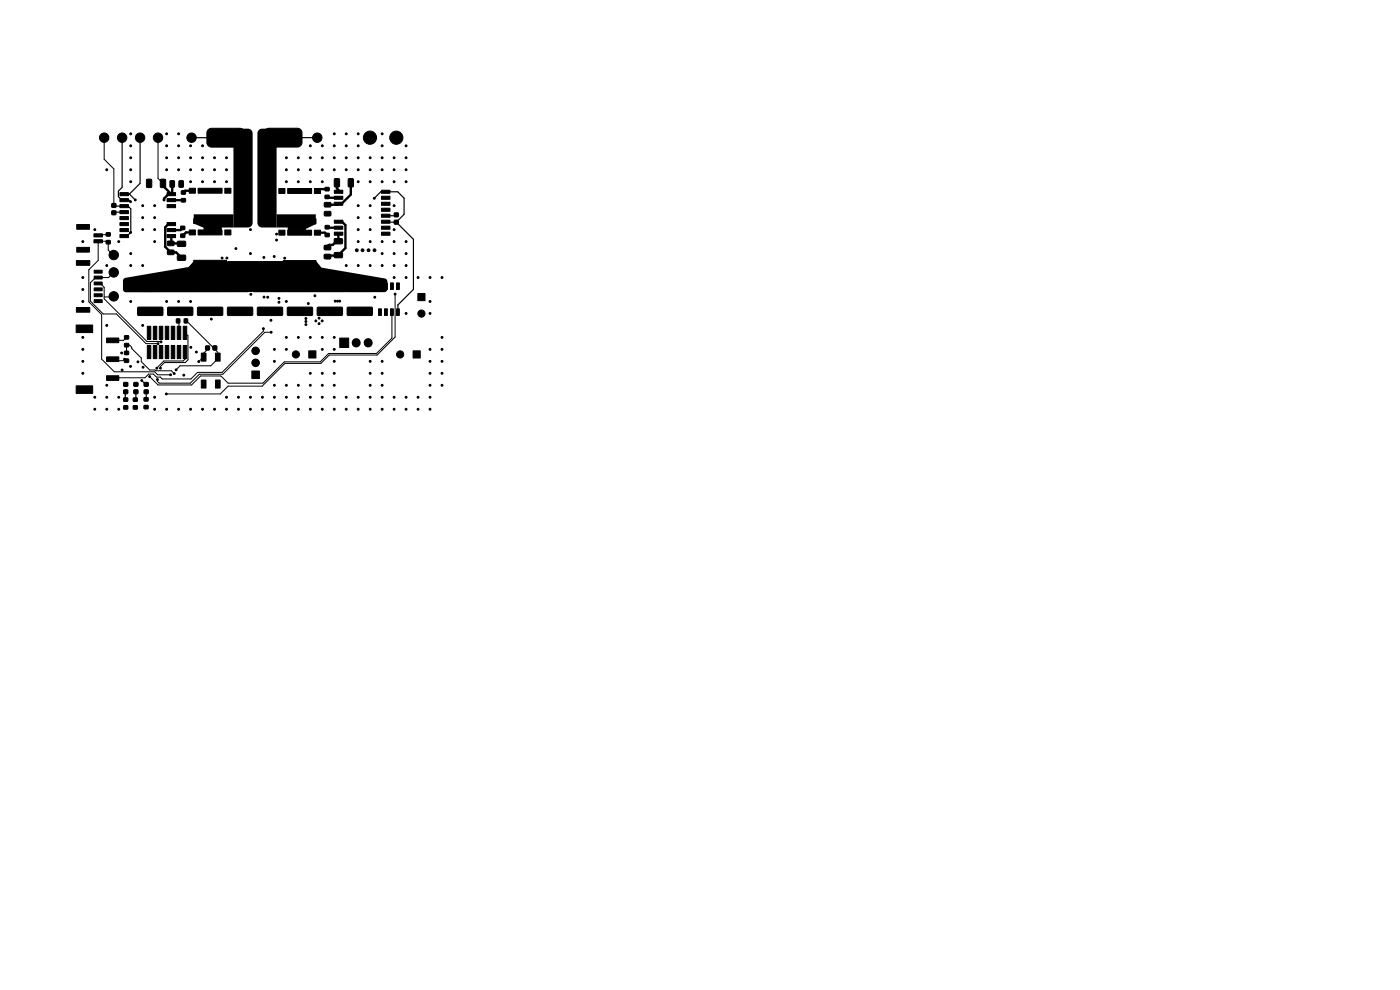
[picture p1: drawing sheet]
<svg xmlns="http://www.w3.org/2000/svg" width="297mm" height="210mm" viewBox="0 0 297 210" stroke-linecap="round" stroke-linejoin="round" font-family="sans-serif">
<g fill="#000" stroke="#000" stroke-width=".21">
<path d="M31.1 38.1l.9-.1 .2 .2v1.4l-.2 .2h-.7l-.2-.2zM34.1 38.1l.8-.1 .2 .2 .1 1.4-.2 .2h-.7l-.3-.2zM36.1 38.4l.7-.1 .2 .2v1l-.1 .2-.6 .1-.2-.2zM38 38.4l.7-.1 .2 .2v1l-.1 .2-.6 .1-.2-.2zM40.1 39.9h1.3v1.1h-1.3zM44.2 27.5l.7-.3h6a1 1 0 0 1 1 1v2a1 1 0 0 1-1 1h-6a1 1 0 0 1-1-1v-2.2zM42 39.9h5.1v1.1h-5.1zM47.7 39.9h1.3v1.1h-1.3zM56.4 27.5l.7-.3h6a1 1 0 0 1 1 1v2a1 1 0 0 1-1 1h-6a1 1 0 0 1-1-1v-2.2zM59.2 40h1.3v1h-1.3zM61 40h5.1v1h-5.1zM66.7 40h1.3v1h-1.3z"/>
<path d="M71 37.9h.8l.2 .1v1.4l-.1 .3h-.8l-.2-.2zM73.9 37.9h.8l.3 .1v1.4l-.2 .3h-.7l-.2-.2zM16.2 55.3h2.9v1h-2.9zM16.3 47.6h2.7v1h-2.7zM16.3 52.5h2.7v1h-2.7zM19.9 50.9h1.8v.6h-1.8zM19.9 49.6h1.8v.7h-1.8zM20 57.3h1.7v.6h-1.7zM20 58.6h1.7v.6h-1.7zM20 59.8h1.7v.6h-1.7zM22.5 51h.9v.7h-.9zM22.5 49.4h.9v.7h-.9z"/>
<path d="M23.7 44.8h.9v.7h-.9zM23.7 43.2h.9v.8h-.9zM25.4 40.9h1.8v.6h-1.8zM25.4 42.1h1.8v.7h-1.8zM25.4 43.4h1.8v.7h-1.8zM25.4 44.7h1.8v.6h-1.8zM25.4 45.9h1.8v.7h-1.8zM25.4 47.2h1.8v.7h-1.8zM25.4 48.5h1.8v.6h-1.8zM25.4 49.8h1.8v.6h-1.8zM35.4 49.8h1.8v.6h-1.8zM35.4 48.5h1.8v.6h-1.8z"/>
<path d="M35.4 47.2h1.8v.7h-1.8zM35.4 43.4h1.8v.7h-1.8zM35.4 42.1h1.8v.7h-1.8zM35.4 40.9h1.8v.6h-1.8zM35.6 53.1l1.2-.1 .1 .3v.6l-.2 .1h-1.1l-.1-.2zM35.6 51.2l1.2-.1 .1 .3v.6l-.2 .1h-1.1l-.1-.2zM37.7 54.2l1.6-.1 .1 .3v.7l-.2 .2-1.4-.1-.2-.2zM37.7 51.2h1.6l.1 .2v.7l-.2 .2h-1.4l-.2-.2zM38.5 42.1h.8v.7h-.8zM38.5 40.5h.8v.7h-.8zM38.3 48h.9v.7h-.9zM38.3 49.7h.9v.6h-.9z"/>
<path d="M40.1 48.8h1.3v1h-1.3zM42 48.8h5.1v1h-5.1zM41.1 55.2h6.9v1.1h-6.9zM41.1 46.4h6.9v1h-6.9zM47.7 48.8h1.3v1h-1.3zM59.2 48.8h1.3v1.1h-1.3zM61 48.8h5.1v1.1h-5.1zM60.1 55.3h6.9v1h-6.9zM60.1 46.4h6.9v1.1h-6.9zM66.7 48.8h1.3v1.1h-1.3zM69 41.4h.8v.7h-.8zM69 39.8h.8v.7h-.8z"/>
<path d="M69 47.9h.8v.6h-.8zM69 49.5h.8v.7h-.8zM68.8 52.1l1.2-.1 .2 .3v.6l-.3 .1h-1l-.2-.2zM68.8 54l1.2-.1 .2 .3v.6l-.3 .1h-1l-.2-.2zM68.8 43l1.3-.1 .1 .3v.6l-.2 .1h-1.1l-.1-.2zM68.8 44.9l1.3-.1 .1 .3v.6l-.2 .1h-1.1l-.1-.2zM71 50.7l1.5-.1 .2 .2v.8l-.3 .1h-1.4l-.1-.2zM71 53.6h1.5l.2 .2v.7l-.3 .2h-1.4l-.1-.3zM70.9 40.4h1.8v.6h-1.8zM70.9 41.6h1.8v.7h-1.8zM70.9 42.9h1.8v.6h-1.8zM70.9 46.7h1.8v.7h-1.8z"/>
<path d="M70.9 48h1.8v.6h-1.8zM70.9 49.2h1.8v.7h-1.8zM80.9 49.2h1.8v.7h-1.8zM80.9 48h1.8v.6h-1.8zM80.9 46.7h1.8v.7h-1.8zM80.9 45.4h1.8v.7h-1.8zM80.9 44.2h1.8v.6h-1.8zM80.9 42.9h1.8v.6h-1.8zM80.9 41.6h1.8v.7h-1.8zM80.9 40.4h1.8v.6h-1.8zM83.7 45.2h.8v.8h-.8zM83.7 46.7h.8v.8h-.8z"/>
<path d="M16.2 68.9h3.5v1.7h-3.5zM16.2 65.2h2.9v1h-2.9zM20 61.1h1.7v.6h-1.7zM20 62.3h1.7v.6h-1.7zM20 63.6h1.7v.6h-1.7zM22.6 71.7h2.6v1h-2.6zM22.6 75.7h2.6v1h-2.6zM22.6 79.7h2.6v1h-2.6zM26.4 71.2h.9v.7h-.9zM26.4 72.9h.9v.7h-.9zM26.4 74.5h.9v.7h-.9zM26.4 76.2h.9v.7h-.9z"/>
<path d="M29.3 65.2h5.1l.2 .2v1.4l-.3 .1h-5l-.1-.2zM29.3 60.1h5.1l.2 .2v1.4l-.3 .1h-5l-.1-.2zM31.3 73.3h.7v2.8h-.7zM31.3 69.2h.7v2.8h-.7zM32.5 73.3h.8v2.8h-.8zM32.5 69.2h.8v2.8h-.8zM33.8 73.3h.7v2.8h-.7zM33.8 69.2h.7v2.8h-.7zM35.1 73.3h.7v2.8h-.7zM35.1 69.2h.7v2.8h-.7zM35.6 65.2h5.2l.1 .2v1.4l-.2 .1h-5l-.2-.2zM35.6 60.1h5.2l.1 .2v1.4l-.2 .1h-5l-.2-.2z"/>
<path d="M36.3 73.3h.8v2.8h-.8zM36.3 69.2h.8v2.8h-.8zM37.4 67.7h.7v.8h-.7zM37.6 73.3h.7v2.8h-.7zM37.6 69.2h.7v2.8h-.7zM38.9 73.3h.7v2.8h-.7zM38.9 69.2h.7v2.8h-.7zM39.1 67.7h.7v.8h-.7zM42 65.2h5.1l.2 .2v1.4l-.3 .1h-5l-.1-.2zM42 60.1h5.1l.2 .2v1.4l-.3 .1h-5l-.1-.2zM42.7 74.9h1v1.7h-1zM43.6 73.4h.8v.8h-.8z"/>
<path d="M45.2 73.4h.8v.8h-.8zM45.7 74.9h1v1.7h-1zM48.3 65.2h5.2l.1 .2v1.4l-.2 .1h-5l-.2-.2zM48.3 60.1h5.2l.1 .2v1.4l-.2 .1h-5l-.2-.2zM54.7 65.2h5.1l.2 .2v1.4l-.3 .1h-5l-.1-.2zM54.7 60.1h5.1l.2 .2v1.4l-.3 .1h-5l-.1-.2zM53.4 78.7h1.6v1.6h-1.6zM61 60.1h5.2l.1 .2v1.4l-.2 .1h-5l-.2-.2zM61 65.2h5.2l.1 .2v1.4l-.2 .1h-5l-.2-.2zM65.5 74.4h1.5v1.5h-1.5zM72.1 71.7h1.9v2h-1.9zM67.4 60.1h5.1l.2 .2v1.4l-.3 .1h-5l-.1-.2z"/>
<path d="M67.4 65.2h5.1l.2 .2v1.4l-.3 .1h-5l-.1-.2zM73.7 60.1h5.2l.1 .2v1.4l-.2 .1h-5l-.2-.2zM73.7 65.2h5.2l.1 .2v1.4l-.2 .1h-5l-.2-.2zM80.3 60h.6v1.4h-.6zM80.3 65.5h.6v1.4h-.6zM81.6 60h.6v1.4h-.6zM81.6 65.5h.6v1.4h-.6zM82.8 60h.6v1.4h-.6zM82.8 65.5h.6v1.4h-.6zM84.1 60h.6v1.4h-.6zM84.1 65.5h.6v1.4h-.6zM88.6 62.3h1.6v1.5h-1.6z"/>
<path d="M87.6 74.4h1.6v1.5h-1.6zM16.2 81.8h3.5v1.7h-3.5zM26.3 82.7h.8v.8h-.8zM26.3 81.2h.8v.7h-.8zM26.3 84.4h.8v.7h-.8zM26.3 86.1h.8v.7h-.8zM28.4 82.7h.8v.8h-.8zM28.4 81.2h.8v.7h-.8zM28.3 84.4h.8v.7h-.8zM28.3 86.1h.8v.7h-.8zM30.6 82.7h.8v.8h-.8zM30.6 81.2h.8v.7h-.8z"/>
<path d="M30.6 84.4h.8v.7h-.8zM30.6 86h.8v.7h-.8zM42.7 80.6h1v1.7h-1zM45.7 80.6h1v1.7h-1z"/>
<circle cx="22.1" cy="29.2" r="1"/>
<circle cx="22.6" cy="36" r=".2"/>
<circle cx="25.9" cy="29.2" r="1"/>
<circle cx="27.7" cy="38.5" r=".2"/>
<circle cx="27.7" cy="36" r=".2"/>
<circle cx="27.7" cy="33.5" r=".2"/>
<circle cx="27.7" cy="30.9" r=".2"/>
<circle cx="27.7" cy="28.4" r=".2"/>
<circle cx="29.7" cy="29.2" r="1"/>
<circle cx="31.6" cy="38.6" r=".2"/>
<circle cx="31.6" cy="39.3" r=".2"/>
<circle cx="33.5" cy="29.2" r="1"/>
<circle cx="35.4" cy="28.4" r=".2"/>
<circle cx="35.4" cy="30.9" r=".2"/>
<circle cx="35.4" cy="36" r=".2"/>
<circle cx="35.4" cy="33.5" r=".2"/>
<circle cx="37.9" cy="36" r=".2"/>
<circle cx="37.9" cy="33.5" r=".2"/>
<circle cx="37.9" cy="30.9" r=".2"/>
<circle cx="37.9" cy="28.4" r=".2"/>
<circle cx="38.4" cy="39.3" r=".2"/>
<circle cx="38.4" cy="38.6" r=".2"/>
<circle cx="40.4" cy="30.9" r=".2"/>
<circle cx="40.4" cy="38.5" r=".2"/>
<circle cx="40.4" cy="36" r=".2"/>
<circle cx="40.4" cy="33.5" r=".2"/>
<circle cx="40.6" cy="29.2" r="1"/>
<circle cx="43" cy="36" r=".2"/>
<circle cx="43" cy="30.9" r=".2"/>
<circle cx="43" cy="33.5" r=".2"/>
<circle cx="43" cy="38.5" r=".2"/>
<circle cx="45.5" cy="38.5" r=".2"/>
<circle cx="45.5" cy="36" r=".2"/>
<circle cx="45.5" cy="33.5" r=".2"/>
<circle cx="48.1" cy="36" r=".2"/>
<circle cx="48.1" cy="38.5" r=".2"/>
<circle cx="48.1" cy="33.5" r=".2"/>
<circle cx="60.8" cy="36" r=".2"/>
<circle cx="60.8" cy="33.5" r=".2"/>
<circle cx="60.8" cy="38.5" r=".2"/>
<circle cx="63.3" cy="38.5" r=".2"/>
<circle cx="63.3" cy="36" r=".2"/>
<circle cx="63.3" cy="33.5" r=".2"/>
<circle cx="65.8" cy="36" r=".2"/>
<circle cx="65.8" cy="38.5" r=".2"/>
<circle cx="65.8" cy="30.9" r=".2"/>
<circle cx="65.8" cy="33.5" r=".2"/>
<circle cx="67.3" cy="29.2" r="1"/>
<circle cx="68.4" cy="30.9" r=".2"/>
<circle cx="68.4" cy="33.5" r=".2"/>
<circle cx="68.4" cy="38.5" r=".2"/>
<circle cx="68.4" cy="36" r=".2"/>
<circle cx="70.9" cy="30.9" r=".2"/>
<circle cx="70.9" cy="33.5" r=".2"/>
<circle cx="70.9" cy="28.4" r=".2"/>
<circle cx="70.9" cy="36" r=".2"/>
<circle cx="71.5" cy="38.4" r=".2"/>
<circle cx="71.5" cy="39.1" r=".2"/>
<circle cx="73.5" cy="30.9" r=".2"/>
<circle cx="73.5" cy="28.4" r=".2"/>
<circle cx="73.5" cy="33.5" r=".2"/>
<circle cx="73.5" cy="36" r=".2"/>
<circle cx="76" cy="33.5" r=".2"/>
<circle cx="76" cy="30.9" r=".2"/>
<circle cx="76" cy="36" r=".2"/>
<circle cx="76" cy="38.5" r=".2"/>
<circle cx="76" cy="28.4" r=".2"/>
<circle cx="78.5" cy="29.2" r="1.4"/>
<circle cx="78.5" cy="33.5" r=".2"/>
<circle cx="78.5" cy="36" r=".2"/>
<circle cx="78.5" cy="38.5" r=".2"/>
<circle cx="81.1" cy="30.9" r=".2"/>
<circle cx="81.1" cy="28.4" r=".2"/>
<circle cx="81.1" cy="33.5" r=".2"/>
<circle cx="81.1" cy="38.5" r=".2"/>
<circle cx="81.1" cy="36" r=".2"/>
<circle cx="83.6" cy="38.5" r=".2"/>
<circle cx="83.6" cy="36" r=".2"/>
<circle cx="83.6" cy="33.5" r=".2"/>
<circle cx="84.1" cy="29.2" r="1.4"/>
<circle cx="86.2" cy="36" r=".2"/>
<circle cx="86.2" cy="38.5" r=".2"/>
<circle cx="86.2" cy="30.9" r=".2"/>
<circle cx="86.2" cy="33.5" r=".2"/>
<circle cx="17.6" cy="51.2" r=".2"/>
<circle cx="17.6" cy="58.9" r=".2"/>
<circle cx="20.1" cy="48.7" r=".2"/>
<circle cx="20.8" cy="57.7" r=".2"/>
<circle cx="20.8" cy="49.9" r=".2"/>
<circle cx="22.6" cy="56.3" r=".2"/>
<circle cx="23" cy="49.8" r=".2"/>
<circle cx="24.1" cy="57.8" r="1"/>
<circle cx="24.1" cy="54.1" r="1"/>
<circle cx="24.2" cy="45.1" r=".2"/>
<circle cx="25.2" cy="51.2" r=".2"/>
<circle cx="25.8" cy="45" r=".2"/>
<circle cx="25.9" cy="47.5" r=".2"/>
<circle cx="26.3" cy="46.4" r=".2"/>
<circle cx="26.3" cy="45" r=".2"/>
<circle cx="27.7" cy="42.8" r=".2"/>
<circle cx="27.7" cy="49.3" r=".2"/>
<circle cx="27.7" cy="56.3" r=".2"/>
<circle cx="27.7" cy="53.8" r=".2"/>
<circle cx="28.7" cy="42.4" r=".2"/>
<circle cx="30.3" cy="43.6" r=".2"/>
<circle cx="30.3" cy="56.3" r=".2"/>
<circle cx="30.3" cy="46.2" r=".2"/>
<circle cx="30.3" cy="48.7" r=".2"/>
<circle cx="32.8" cy="43.6" r=".2"/>
<circle cx="32.8" cy="51.2" r=".2"/>
<circle cx="32.8" cy="46.2" r=".2"/>
<circle cx="32.8" cy="48.7" r=".2"/>
<circle cx="34.8" cy="42.4" r=".2"/>
<circle cx="35.8" cy="51.6" r=".2"/>
<circle cx="35.9" cy="43.7" r=".2"/>
<circle cx="36.2" cy="53.5" r=".2"/>
<circle cx="36.3" cy="51.6" r=".2"/>
<circle cx="36.8" cy="43.7" r=".2"/>
<circle cx="38.2" cy="51.8" r=".2"/>
<circle cx="39" cy="51.8" r=".2"/>
<circle cx="42.3" cy="40.3" r=".2"/>
<circle cx="42.4" cy="49.1" r=".2"/>
<circle cx="42.4" cy="49.6" r=".2"/>
<circle cx="42.8" cy="40.3" r=".2"/>
<circle cx="43.3" cy="40.3" r=".2"/>
<circle cx="43.8" cy="40.3" r=".2"/>
<circle cx="44.3" cy="40.3" r=".2"/>
<circle cx="44.8" cy="40.3" r=".2"/>
<circle cx="45.3" cy="40.3" r=".2"/>
<circle cx="45.8" cy="40.3" r=".2"/>
<circle cx="46.3" cy="40.3" r=".2"/>
<circle cx="46.9" cy="40.3" r=".2"/>
<circle cx="47.1" cy="54.7" r=".2"/>
<circle cx="48.1" cy="54.7" r=".2"/>
<circle cx="50" cy="52.7" r=".2"/>
<circle cx="53.1" cy="53.8" r=".2"/>
<circle cx="53.1" cy="48.7" r=".2"/>
<circle cx="56" cy="54.6" r=".2"/>
<circle cx="58.2" cy="54.4" r=".2"/>
<circle cx="58.7" cy="49.7" r=".2"/>
<circle cx="58.7" cy="50.9" r=".2"/>
<circle cx="60.4" cy="54.8" r=".2"/>
<circle cx="61.3" cy="40.3" r=".2"/>
<circle cx="61.8" cy="40.3" r=".2"/>
<circle cx="62.3" cy="40.3" r=".2"/>
<circle cx="62.8" cy="40.3" r=".2"/>
<circle cx="63.3" cy="40.3" r=".2"/>
<circle cx="63.9" cy="40.3" r=".2"/>
<circle cx="64.4" cy="40.3" r=".2"/>
<circle cx="64.9" cy="40.3" r=".2"/>
<circle cx="65.4" cy="40.3" r=".2"/>
<circle cx="65.8" cy="49.7" r=".2"/>
<circle cx="65.8" cy="49.1" r=".2"/>
<circle cx="65.9" cy="40.3" r=".2"/>
<circle cx="69.1" cy="45.4" r=".2"/>
<circle cx="69.2" cy="52.3" r=".2"/>
<circle cx="69.3" cy="54.7" r=".2"/>
<circle cx="69.5" cy="43.4" r=".2"/>
<circle cx="69.8" cy="54.7" r=".2"/>
<circle cx="69.8" cy="45.3" r=".2"/>
<circle cx="69.8" cy="52.3" r=".2"/>
<circle cx="71.4" cy="54.1" r=".2"/>
<circle cx="72.1" cy="54.1" r=".2"/>
<circle cx="73.5" cy="56.3" r=".2"/>
<circle cx="75.7" cy="53.1" r=".3"/>
<circle cx="76" cy="51.2" r=".2"/>
<circle cx="76" cy="46.2" r=".2"/>
<circle cx="76" cy="56.3" r=".2"/>
<circle cx="76" cy="43.6" r=".2"/>
<circle cx="76" cy="48.7" r=".2"/>
<circle cx="76.9" cy="53.1" r=".3"/>
<circle cx="78.2" cy="53.1" r=".3"/>
<circle cx="78.5" cy="51.2" r=".2"/>
<circle cx="78.5" cy="46.2" r=".2"/>
<circle cx="78.5" cy="56.3" r=".2"/>
<circle cx="78.5" cy="48.7" r=".2"/>
<circle cx="78.5" cy="43.6" r=".2"/>
<circle cx="79.4" cy="42.1" r=".2"/>
<circle cx="79.5" cy="53.1" r=".3"/>
<circle cx="81.1" cy="51.2" r=".2"/>
<circle cx="81.1" cy="56.3" r=".2"/>
<circle cx="81.1" cy="53.8" r=".2"/>
<circle cx="81.8" cy="44.4" r=".2"/>
<circle cx="81.9" cy="49.5" r=".2"/>
<circle cx="81.9" cy="43.2" r=".2"/>
<circle cx="82.2" cy="48.2" r=".2"/>
<circle cx="83.6" cy="48.7" r=".2"/>
<circle cx="83.6" cy="56.3" r=".2"/>
<circle cx="83.6" cy="58.9" r=".2"/>
<circle cx="83.6" cy="53.8" r=".2"/>
<circle cx="83.6" cy="51.2" r=".2"/>
<circle cx="83.6" cy="43.6" r=".2"/>
<circle cx="84.1" cy="45.6" r=".2"/>
<circle cx="86.2" cy="58.9" r=".2"/>
<circle cx="86.2" cy="56.3" r=".2"/>
<circle cx="86.2" cy="51.2" r=".2"/>
<circle cx="86.2" cy="53.8" r=".2"/>
<circle cx="88.7" cy="58.9" r=".2"/>
<circle cx="91.2" cy="58.9" r=".2"/>
<circle cx="93.8" cy="58.9" r=".2"/>
<circle cx="17.6" cy="74.1" r=".2"/>
<circle cx="17.6" cy="61.4" r=".2"/>
<circle cx="17.6" cy="76.6" r=".2"/>
<circle cx="17.6" cy="63.9" r=".2"/>
<circle cx="17.6" cy="71.6" r=".2"/>
<circle cx="17.6" cy="79.2" r=".2"/>
<circle cx="20.8" cy="63.9" r=".2"/>
<circle cx="22.6" cy="69" r=".2"/>
<circle cx="23.9" cy="76.2" r=".2"/>
<circle cx="24.1" cy="62.9" r="1"/>
<circle cx="25.8" cy="74.9" r=".2"/>
<circle cx="25.9" cy="78.5" r=".2"/>
<circle cx="26.4" cy="76.2" r=".2"/>
<circle cx="27.4" cy="60.5" r="1"/>
<circle cx="27.7" cy="77.7" r=".2"/>
<circle cx="27.7" cy="63.9" r=".2"/>
<circle cx="29.3" cy="76.8" r=".2"/>
<circle cx="30.1" cy="66.3" r=".2"/>
<circle cx="30.1" cy="61.1" r=".2"/>
<circle cx="30.3" cy="69" r=".2"/>
<circle cx="30.4" cy="77.9" r=".2"/>
<circle cx="31.1" cy="66" r=".2"/>
<circle cx="31.1" cy="66.6" r=".2"/>
<circle cx="31.1" cy="65.4" r=".2"/>
<circle cx="31.7" cy="79.9" r=".2"/>
<circle cx="32" cy="66" r=".2"/>
<circle cx="32.5" cy="66" r=".2"/>
<circle cx="32.9" cy="69.6" r=".2"/>
<circle cx="33" cy="66" r=".2"/>
<circle cx="33.3" cy="78.1" r=".2"/>
<circle cx="33.5" cy="66" r=".2"/>
<circle cx="33.5" cy="72.9" r=".2"/>
<circle cx="34" cy="66" r=".2"/>
<circle cx="34" cy="78.1" r=".2"/>
<circle cx="34.2" cy="72.5" r=".2"/>
<circle cx="34.2" cy="70.6" r=".2"/>
<circle cx="34.2" cy="74.7" r=".2"/>
<circle cx="35.4" cy="63.9" r=".2"/>
<circle cx="35.4" cy="74.8" r=".2"/>
<circle cx="35.9" cy="66" r=".2"/>
<circle cx="36.2" cy="79.5" r=".2"/>
<circle cx="36.4" cy="66" r=".2"/>
<circle cx="37" cy="66" r=".2"/>
<circle cx="37" cy="79.2" r=".2"/>
<circle cx="37.3" cy="78.5" r=".2"/>
<circle cx="37.5" cy="66" r=".2"/>
<circle cx="37.9" cy="63.9" r=".2"/>
<circle cx="38" cy="66" r=".2"/>
<circle cx="38.5" cy="66" r=".2"/>
<circle cx="39" cy="66" r=".2"/>
<circle cx="39" cy="79.6" r=".2"/>
<circle cx="39.5" cy="66" r=".2"/>
<circle cx="40" cy="66" r=".2"/>
<circle cx="40.4" cy="63.9" r=".2"/>
<circle cx="40.5" cy="73.7" r=".2"/>
<circle cx="40.5" cy="66" r=".2"/>
<circle cx="41.7" cy="74.7" r=".2"/>
<circle cx="42.2" cy="76.7" r=".2"/>
<circle cx="42.3" cy="66" r=".2"/>
<circle cx="42.8" cy="66" r=".2"/>
<circle cx="43.3" cy="66" r=".2"/>
<circle cx="43.8" cy="66" r=".2"/>
<circle cx="44.3" cy="66" r=".2"/>
<circle cx="44.8" cy="66" r=".2"/>
<circle cx="44.8" cy="67.7" r=".2"/>
<circle cx="45.3" cy="66" r=".2"/>
<circle cx="45.8" cy="66" r=".2"/>
<circle cx="46.4" cy="66" r=".2"/>
<circle cx="49.4" cy="66" r=".2"/>
<circle cx="49.9" cy="66" r=".2"/>
<circle cx="50.3" cy="66" r=".2"/>
<circle cx="50.8" cy="66" r=".2"/>
<circle cx="51.3" cy="66" r=".2"/>
<circle cx="52.3" cy="65.6" r=".2"/>
<circle cx="52.3" cy="66.3" r=".2"/>
<circle cx="53.2" cy="66.3" r=".2"/>
<circle cx="53.2" cy="65.6" r=".2"/>
<circle cx="53.2" cy="62.4" r=".2"/>
<circle cx="54.2" cy="77" r=".8"/>
<circle cx="54.2" cy="74.4" r=".8"/>
<circle cx="55.9" cy="69.7" r=".2"/>
<circle cx="56" cy="66.4" r=".2"/>
<circle cx="56" cy="65.8" r=".2"/>
<circle cx="56" cy="63" r=".2"/>
<circle cx="56.5" cy="66" r=".2"/>
<circle cx="56.8" cy="63" r=".2"/>
<circle cx="57" cy="66" r=".2"/>
<circle cx="57.5" cy="67.9" r=".2"/>
<circle cx="57.5" cy="70.5" r=".2"/>
<circle cx="57.5" cy="66" r=".2"/>
<circle cx="58" cy="66" r=".2"/>
<circle cx="58.2" cy="76.6" r=".2"/>
<circle cx="58.2" cy="74.1" r=".2"/>
<circle cx="58.5" cy="66" r=".2"/>
<circle cx="59.1" cy="66" r=".2"/>
<circle cx="59.2" cy="64.1" r=".2"/>
<circle cx="59.2" cy="63.3" r=".2"/>
<circle cx="59.6" cy="66" r=".2"/>
<circle cx="60.8" cy="74.1" r=".2"/>
<circle cx="60.8" cy="63.9" r=".2"/>
<circle cx="60.8" cy="71.6" r=".2"/>
<circle cx="61.3" cy="66" r=".2"/>
<circle cx="61.8" cy="66" r=".2"/>
<circle cx="62.4" cy="66" r=".2"/>
<circle cx="62.8" cy="75.2" r=".76"/>
<circle cx="62.9" cy="66" r=".2"/>
<circle cx="63.3" cy="71.6" r=".2"/>
<circle cx="64.3" cy="66.2" r=".2"/>
<circle cx="64.9" cy="67.6" r=".2"/>
<circle cx="64.9" cy="68.9" r=".2"/>
<circle cx="64.9" cy="68.2" r=".2"/>
<circle cx="64.9" cy="66.2" r=".2"/>
<circle cx="65.4" cy="64.4" r=".2"/>
<circle cx="65.5" cy="66.2" r=".2"/>
<circle cx="65.8" cy="79.2" r=".2"/>
<circle cx="65.8" cy="71.6" r=".2"/>
<circle cx="66.8" cy="62.7" r=".2"/>
<circle cx="67" cy="68.1" r=".2"/>
<circle cx="67.7" cy="67.5" r=".2"/>
<circle cx="67.7" cy="66" r=".2"/>
<circle cx="67.7" cy="68.7" r=".2"/>
<circle cx="68.2" cy="66" r=".2"/>
<circle cx="68.4" cy="68.1" r=".2"/>
<circle cx="68.4" cy="71.6" r=".2"/>
<circle cx="68.4" cy="74.1" r=".2"/>
<circle cx="68.4" cy="79.2" r=".2"/>
<circle cx="68.7" cy="66" r=".2"/>
<circle cx="69.2" cy="66" r=".2"/>
<circle cx="70.2" cy="66.5" r=".2"/>
<circle cx="70.9" cy="79.2" r=".2"/>
<circle cx="70.9" cy="71.6" r=".2"/>
<circle cx="70.9" cy="74.1" r=".2"/>
<circle cx="70.9" cy="76.6" r=".2"/>
<circle cx="70.9" cy="66.5" r=".2"/>
<circle cx="71.1" cy="63.9" r=".2"/>
<circle cx="71.6" cy="63.9" r=".2"/>
<circle cx="72.1" cy="63.9" r=".2"/>
<circle cx="72.1" cy="66.4" r=".2"/>
<circle cx="72.1" cy="65.7" r=".2"/>
<circle cx="74" cy="66" r=".2"/>
<circle cx="74.5" cy="66" r=".2"/>
<circle cx="75.1" cy="66" r=".2"/>
<circle cx="75.6" cy="66" r=".2"/>
<circle cx="76.1" cy="66" r=".2"/>
<circle cx="76.6" cy="66" r=".2"/>
<circle cx="77.1" cy="66" r=".2"/>
<circle cx="77.6" cy="66" r=".2"/>
<circle cx="78.1" cy="66" r=".2"/>
<circle cx="78.5" cy="79.2" r=".2"/>
<circle cx="78.5" cy="76.6" r=".2"/>
<circle cx="78.6" cy="66" r=".2"/>
<circle cx="79.5" cy="63.1" r=".2"/>
<circle cx="80.6" cy="66.2" r=".2"/>
<circle cx="81.1" cy="79.2" r=".2"/>
<circle cx="81.1" cy="76.6" r=".2"/>
<circle cx="83.2" cy="60.3" r=".2"/>
<circle cx="83.2" cy="61" r=".2"/>
<circle cx="83.8" cy="62.4" r=".2"/>
<circle cx="84.5" cy="60.3" r=".2"/>
<circle cx="84.5" cy="61" r=".2"/>
<circle cx="84.9" cy="75.2" r=".76"/>
<circle cx="86.2" cy="66.5" r=".2"/>
<circle cx="89.4" cy="66.5" r=".76"/>
<circle cx="91.2" cy="79.2" r=".2"/>
<circle cx="91.2" cy="76.6" r=".2"/>
<circle cx="91.2" cy="63.9" r=".2"/>
<circle cx="91.2" cy="74.1" r=".2"/>
<circle cx="91.2" cy="66.5" r=".2"/>
<circle cx="93.8" cy="71.6" r=".2"/>
<circle cx="93.8" cy="74.1" r=".2"/>
<circle cx="93.8" cy="76.6" r=".2"/>
<circle cx="93.8" cy="79.2" r=".2"/>
<circle cx="20.1" cy="86.8" r=".2"/>
<circle cx="20.1" cy="84.3" r=".2"/>
<circle cx="22.6" cy="86.8" r=".2"/>
<circle cx="22.6" cy="84.3" r=".2"/>
<circle cx="22.6" cy="81.7" r=".2"/>
<circle cx="23.2" cy="80.3" r=".2"/>
<circle cx="25.2" cy="84.3" r=".2"/>
<circle cx="25.2" cy="86.8" r=".2"/>
<circle cx="26.7" cy="86.4" r=".2"/>
<circle cx="26.7" cy="81.5" r=".2"/>
<circle cx="28.7" cy="86.4" r=".2"/>
<circle cx="28.8" cy="81.5" r=".2"/>
<circle cx="30.1" cy="80.7" r=".2"/>
<circle cx="31" cy="86.4" r=".2"/>
<circle cx="32.8" cy="86.8" r=".2"/>
<circle cx="32.8" cy="84.3" r=".2"/>
<circle cx="33.4" cy="80.5" r=".2"/>
<circle cx="35.3" cy="83.6" r=".2"/>
<circle cx="35.4" cy="86.8" r=".2"/>
<circle cx="37.9" cy="86.8" r=".2"/>
<circle cx="40.4" cy="86.8" r=".2"/>
<circle cx="43" cy="86.8" r=".2"/>
<circle cx="45.5" cy="86.8" r=".2"/>
<circle cx="48.1" cy="84.3" r=".2"/>
<circle cx="48.1" cy="86.8" r=".2"/>
<circle cx="50.6" cy="86.8" r=".2"/>
<circle cx="50.6" cy="84.3" r=".2"/>
<circle cx="53.1" cy="86.8" r=".2"/>
<circle cx="53.1" cy="84.3" r=".2"/>
<circle cx="55.7" cy="86.8" r=".2"/>
<circle cx="55.7" cy="84.3" r=".2"/>
<circle cx="58.2" cy="84.3" r=".2"/>
<circle cx="58.2" cy="81.7" r=".2"/>
<circle cx="58.2" cy="86.8" r=".2"/>
<circle cx="60.8" cy="86.8" r=".2"/>
<circle cx="60.8" cy="84.3" r=".2"/>
<circle cx="60.8" cy="81.7" r=".2"/>
<circle cx="63.3" cy="84.3" r=".2"/>
<circle cx="63.3" cy="86.8" r=".2"/>
<circle cx="63.3" cy="81.7" r=".2"/>
<circle cx="65.8" cy="84.3" r=".2"/>
<circle cx="65.8" cy="86.8" r=".2"/>
<circle cx="65.8" cy="81.7" r=".2"/>
<circle cx="68.4" cy="86.8" r=".2"/>
<circle cx="68.4" cy="84.3" r=".2"/>
<circle cx="68.4" cy="81.7" r=".2"/>
<circle cx="70.9" cy="86.8" r=".2"/>
<circle cx="70.9" cy="84.3" r=".2"/>
<circle cx="70.9" cy="81.7" r=".2"/>
<circle cx="73.5" cy="86.8" r=".2"/>
<circle cx="73.5" cy="84.3" r=".2"/>
<circle cx="76" cy="84.3" r=".2"/>
<circle cx="76" cy="86.8" r=".2"/>
<circle cx="78.5" cy="86.8" r=".2"/>
<circle cx="78.5" cy="84.3" r=".2"/>
<circle cx="78.5" cy="81.7" r=".2"/>
<circle cx="81.1" cy="86.8" r=".2"/>
<circle cx="81.1" cy="81.7" r=".2"/>
<circle cx="81.1" cy="84.3" r=".2"/>
<circle cx="83.6" cy="86.8" r=".2"/>
<circle cx="83.6" cy="84.3" r=".2"/>
<circle cx="86.2" cy="84.3" r=".2"/>
<circle cx="86.2" cy="86.8" r=".2"/>
<circle cx="88.7" cy="86.8" r=".2"/>
<circle cx="88.7" cy="84.3" r=".2"/>
<circle cx="91.2" cy="86.8" r=".2"/>
<circle cx="91.2" cy="84.3" r=".2"/>
<circle cx="91.2" cy="81.7" r=".2"/>
<circle cx="93.8" cy="81.7" r=".2"/>
</g>
<path d="M75.6 72.7v.1M78.1 72.7v.1" fill="none" stroke="#000" stroke-width="1.9"/>
<g fill="none" stroke="#000" stroke-width=".25">
<path d="M25.9 29.2v10.5l-.8 .8v1.2l.8 .8h1.5l.3 .3M29.7 29.2v9.7l-2.3 2.3M40.6 29.2h5.5M50.8 38.1h.1M60.6 29.2h6.7M67.3 29.2h.1M24.2 43.6l.3 .1h1.8M25.9 45h-1.4l-.3 .1M26.3 41.2h1.2l1.2 1.2M26.9 43.7h.2l.7 .6-.1 5M27.7 49.3h.1M27.8 49.3l-.9 .8-.5-.1"/>
<path d="M35.6 50.1h.7M69.2 52.3h.3M79.4 42.1l1.4-1.4h3.6l1.3 1.3v3.5l-1.6 1.6M81.8 47l2.3 .1M84.1 47.1l3.6 3.7v10.6l-3.3 3.3v1.5M84.1 45.6l-.2 .2h-2.1M31.4 60.5l.5 .4M26.7 83.1l-.1 1.8M28.8 83.1v1.5l-.1 .2M31 83.1v1.6"/>
</g>
<g fill="none" stroke="#000" stroke-width=".21">
<path d="M22.1 29.2v4.6l2.1 2v7.8M33.5 29.2v8.7l1.1 1M20.8 49.9l.2-.1h1.7l.2 .2M20.8 49.9h.1M23 51.1l-.2 .1h-2v4l-2 2v6.8l2.8 2.7v9.5l2.7 2.7h8.5l.6 .6h2.8M23 50h.1M23 51.4v1.7l1 1M24.1 57.8l-1.1 1.1h-2.7l-1.1 1.1v3.9l2.7 2.7h2.8l6.3 6.3h2.5M26.3 46.3v.1M20.8 60.1h.5l.8 .9M22.1 61v2.4l9.1 9 3 .1M22.1 61h.1"/>
<path d="M23.9 76.2l.3 .3h2.6v-.2M24.1 62.9l-.1 .1h-1.9M26.8 74.9v-1.7h.7l.4 .5v.2l2.1 2v.8l1.7 1.8h1.2l.2 .2h3.3l.6 .5M26.8 71.6l-.6 .6h-2.3M38.1 68.3l-.1 .2v2.1M39.1 68.3h.7l6.4 6.4v1.4l-1.5 1.5h-6.5l-.9 .9M39.2 70.6l.7 .6v5.1l-.6 .6h-4.4l-.9 .9v.3M39.2 74.7v1.5l-.3 .4h-4.2l-1.4 1.5M44.3 73.8l-1.1 1.1v.9l-1 .9M55.9 69.7v.5l-8.8 8.8h-5.2l-1.4 1.4h-6.1l-.4-.4h-.8l-.7-.6h-1l-.7 .7-6.9 .1M57.5 70.5h-1.3l-8.9 8.9h-5l-1.9 1.9h-6.6l-.4-.4v-.4M83.1 66.2v5.5l-3.2 3.3h-10.2l-1.8 1.8h-7.6l-4.5 4.5h-7.4l-1.5-1.5h-4.4l-1.9 1.9h-7.1l-1.8-1.8"/>
<path d="M83.8 62.4v9.1l-3.8 3.8h-10.2l-1.7 1.8h-7.6l-4.9 4.8h-7.2l-1.7 1.7h-11.4M30.1 80.7l.9 .8"/>
</g>
<g fill="none" stroke="#000" stroke-width=".5">
<path d="M34.6 38.9v.5l1.7 1.8M36.5 39v2l-.2 .2M71.5 38.8v1.2l.3 .3v.4M74.4 38.8v2.5l-1.9 1.9h-.7l-.2 .2h-2.1M36 51.6l2.5 .1M36.2 53.5h1.2l1.1 1.2M36.3 41.2h-.6l-.9 .9v.3M36.3 47.5h-.6l-.6 .7v4.2l1.1 1.1M36.3 50.1v1.4l-.1 .1M36.3 42.5h2.6M36.6 51.6h.1M38.8 48.3l-.5 .5h-2"/>
<path d="M40.8 49.3h-1.3l-.7 .7M40.8 40.5h-1.5l-.4 .3M67.3 49.4h1.6l.5 .4M69.4 40.1h-1.7l-.4 .4M69.4 41.8l.2 .2h2.2M69.4 48.2l2.4 .1M71.8 49.6v1.6h-.4l-.8 .7h-.7l-.7 .4M71.8 47h.8l.7 .8v4.8l-1.6 1.6h-2.2"/>
</g>
<path d="M49.8 27.6l.5-.3h2.3a1 1 0 0 1 1 1v19a1 1 0 0 1-1 1h-3.1v-20zM54.9 27.6l.5-.3h2.3a1 1 0 0 1 1 1v20h-3.1a1 1 0 0 1-1-1v-19zM26.2 59.1l.4-.2 13.4-2.3 1-1 .4-.2h25.3l.5 .1 1 1.3 13.4 2.3 .4 .2 .2 .4-.1 1.8-.2 .4-.4 .1h-27.7a.83 .83 0 0 0-1.2 0h-25.9l-.4-.2-.2-.3v-1.9zM41.1 45.5h8.4v2.8h-2.4v.5h-3.9v-.5l-2.1-.9zM58.7 45.5h8.3v2l-2.1 1.1v.3h-3.9v-.6h-2.3z" fill="#000"/>
</svg>
